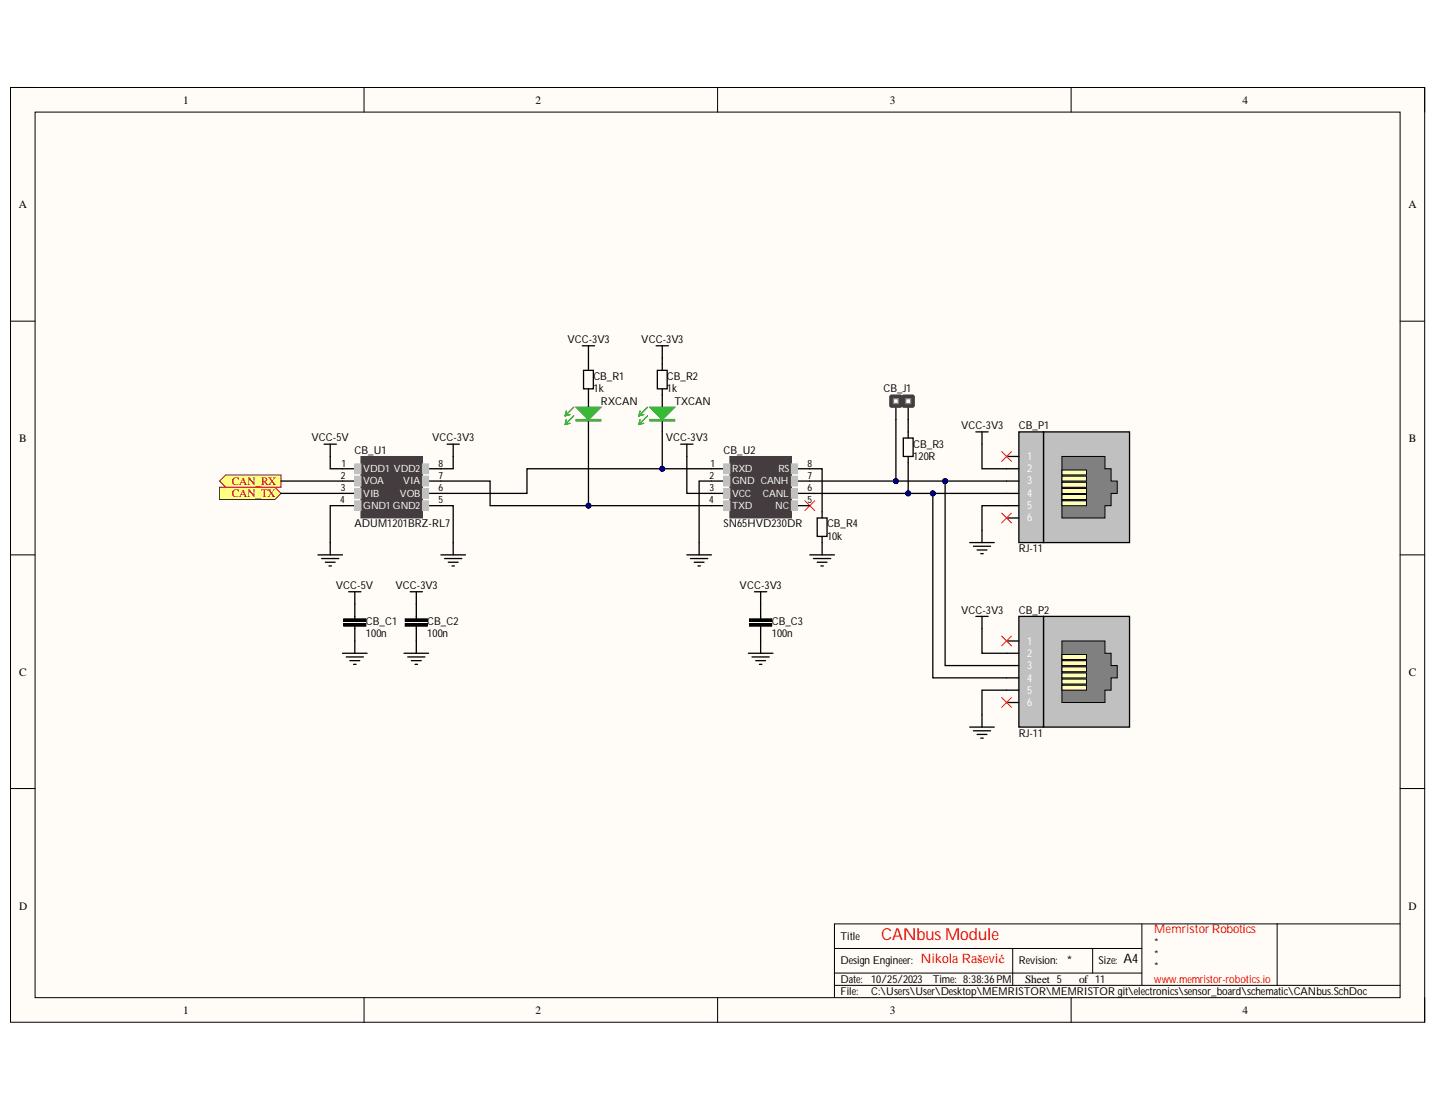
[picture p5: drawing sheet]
<svg xmlns="http://www.w3.org/2000/svg" width="279mm" height="216mm" viewBox="0 0 279 216" stroke-linecap="round" stroke-linejoin="round" font-family="sans-serif">
<defs><g id="words">
<text font-size="3.2" fill="#f00" x="171.3" y="182.6">CANbus Module</text>
<text font-size="2.5" fill="#f00" x="179" y="187.2">Nikola Rašević</text>
<g font-size="2.5">
<text x="207.4" y="187.5">*</text>
<text x="218.4" y="187.2">A4</text>
</g>
<text font-size="2.4" fill="#f00" x="224.4" y="181.3">Memristor Robotics</text>
<g font-size="2.2">
<text x="35.6" y="20.1">1</text>
<text x="104.1" y="20.1">2</text>
<text x="173" y="20.1">3</text>
<text x="241.6" y="20.1">4</text>
<text x="3.6" y="40.4">A</text>
<text x="273.8" y="40.4">A</text>
<text x="3.7" y="85.8">B</text>
<text x="273.9" y="85.8">B</text>
<text x="3.7" y="131.3">C</text>
<text x="273.9" y="131.3">C</text>
<text x="3.7" y="176.8">D</text>
<text x="273.8" y="176.8">D</text>
<text x="199.3" y="191">Sheet 5</text>
<text x="209.8" y="191">of 11</text>
<text x="35.6" y="197">1</text>
<text x="104.1" y="197">2</text>
<text x="173" y="197">3</text>
<text x="241.6" y="197">4</text>
</g>
<g font-size="2.2" fill="#800000">
<text x="45.1" y="94.2">CAN_RX</text>
<text x="45.1" y="96.7">CAN_TX</text>
</g>
<g font-size="2.1">
<text x="110.3" y="66.6">VCC-3V3</text>
<text x="124.7" y="66.6">VCC-3V3</text>
<text x="115.4" y="73.8">CB_R1</text>
<text x="115.4" y="76.2">1k</text>
<text x="129.7" y="73.8">CB_R2</text>
<text x="129.7" y="76.2">1k</text>
<text x="171.8" y="76.2">CB_J1</text>
<text x="116.8" y="78.7">RXCAN</text>
<text x="131.1" y="78.7">TXCAN</text>
<text x="186.9" y="83.4">VCC-3V3</text>
<text x="198.1" y="83.4">CB_P1</text>
<text x="60.6" y="85.8">VCC-5V</text>
<text x="68.9" y="88.2">CB_U1</text>
<text x="84" y="85.8">VCC-3V3</text>
<text x="129.4" y="85.8">VCC-3V3</text>
<text x="140.7" y="88.2">CB_U2</text>
<text x="177.6" y="87">CB_R3</text>
<text x="177.6" y="89.4">120R</text>
<text x="68.9" y="102.5">ADUM1201BRZ-RL7</text>
<text x="140.7" y="102.5">SN65HVD230DR</text>
<text x="160.8" y="102.5">CB_R4</text>
<text x="160.8" y="105">10k</text>
<text x="198.1" y="107.3">RJ-11</text>
<text x="65.3" y="114.5">VCC-5V</text>
<text x="76.9" y="114.5">VCC-3V3</text>
<text x="143.8" y="114.5">VCC-3V3</text>
<text x="186.9" y="119.2">VCC-3V3</text>
<text x="198.1" y="119.2">CB_P2</text>
<text x="71.1" y="121.4">CB_C1</text>
<text x="71.1" y="123.8">100n</text>
<text x="83.1" y="121.4">CB_C2</text>
<text x="83.1" y="123.8">100n</text>
<text x="150.1" y="121.4">CB_C3</text>
<text x="150.1" y="123.8">100n</text>
<text x="198.1" y="143.2">RJ-11</text>
<text x="163.4" y="182.6">Title</text>
<text x="224.4" y="183.8">*</text>
<text x="163.4" y="191">Date:</text>
<text x="163.4" y="187.4">Design Engineer:</text>
<text x="169.4" y="191">10/25/2023</text>
<text x="181.4" y="191">Time: 8:38:36PM</text>
<text x="198.1" y="187.4">Revision:</text>
<text x="213.6" y="187.4">Size:</text>
<text x="224.4" y="186.1">*</text>
<text x="224.4" y="188.6">*</text>
<text x="163.4" y="193.3">File:</text>
<text x="169.4" y="193.3">C:\Users\User\Desktop\MEMRISTOR\MEMRISTOR git\electronics\sensor_board\schematic\CANbus.SchDoc</text>
</g>
<g font-size="2.1" fill="#fff">
<text x="199.7" y="89.4">1</text>
<text x="199.7" y="91.8">2</text>
<text x="199.7" y="94.1">3</text>
<text x="199.7" y="96.6">4</text>
<text x="199.7" y="98.9">5</text>
<text x="199.7" y="101.3">6</text>
<text x="199.7" y="125.2">1</text>
<text x="199.7" y="127.6">2</text>
<text x="199.7" y="130">3</text>
<text x="199.7" y="132.4">4</text>
<text x="199.7" y="134.8">5</text>
<text x="199.7" y="137.2">6</text>
</g>
<text font-size="2.1" fill="#f00" x="224.4" y="191">www.memristor-robotics.io</text>
<g font-size="1.9">
<text x="66.2" y="93">2</text>
<text x="66.2" y="95.4">3</text>
<text x="66.4" y="90.7">1</text>
<text x="85.3" y="93">7</text>
<text x="85.3" y="95.4">6</text>
<text x="85.3" y="90.7">8</text>
<text x="138" y="93">2</text>
<text x="138" y="95.4">3</text>
<text x="138.1" y="90.7">1</text>
<text x="157" y="93">7</text>
<text x="157" y="95.4">6</text>
<text x="157" y="90.7">8</text>
<text x="66.2" y="97.8">4</text>
<text x="85.3" y="97.8">5</text>
<text x="137.9" y="97.8">4</text>
<text x="157" y="97.8">5</text>
</g>
<g font-size="1.9" fill="#fff">
<text x="70.6" y="91.7">VDD1 VDD2</text>
<text x="70.6" y="94.1">VOA</text>
<text x="78.4" y="94.1">VIA</text>
<text x="142.4" y="91.7">RXD</text>
<text x="142.4" y="94.1">GND CANH</text>
<text x="151.3" y="91.7">RS</text>
<text x="70.6" y="96.5">VIB</text>
<text x="70.6" y="98.9">GND1 GND2</text>
<text x="77.7" y="96.5">VOB</text>
<text x="142.4" y="96.5">VCC</text>
<text x="142.4" y="98.9">TXD</text>
<text x="148.3" y="96.5">CANL</text>
<text x="150.7" y="98.9">NC</text>
</g>
</g></defs>
<path d="M2 17h275v181.7h-275z" fill-rule="evenodd" fill="#fffcf8"/>
<path d="M2 17h275v181.7h-275z" fill="none" stroke="#000" stroke-width=".19"/>
<path d="M6.8 21.8h265.4v172.1h-265.4z" fill-rule="evenodd" fill="#fffcf8"/>
<g fill="none" stroke="#000" stroke-width=".19">
<path d="M2 17h4.8M70.8 17v4.8M139.5 17v4.8M208.3 17v4.8M272.2 17h4.8v4.8M6.8 21.8h265.4v172.1h-265.4zM2 62.4h4.8M272.2 62.4h4.8M2 107.8h4.8M272.2 107.8h4.8M2 153.2h4.8M272.2 153.2h4.8"/>
<path d="M222 179.5v12M248.3 179.5v12M272.2 179.5h-110v14.4M70.8 193.9v4.8M139.5 193.9v4.8M162.2 184.3h59.8M162.2 191.5h110M162.2 189.1h59.8M196.9 184.3v7.2M208.3 193.9v4.8M212.4 184.3v4.8M277 193.9v4.8"/>
</g>
<path d="M156.5 97.3l1.9 1.9M158.4 97.3l-1.9 1.9" fill="none" stroke="#f00" stroke-width=".19"/>
<path d="M114.4 76.8v2.3M114.4 81.5v2.4" fill="none" stroke="#000" stroke-width=".25"/>
<path d="M112 81.7h4.8" fill="none" stroke="#00bf00" stroke-width=".24"/>
<path d="M112 81.5h4.8v.3h-4.8z" fill="none" stroke="#00bf00" stroke-width=".25"/>
<path d="M112 79.1h4.8l-2.4 2.4z" fill="#00bf00"/>
<path d="M110.1 79.9l-.2 .9M111.5 79.1l-1.6 1.7M112 79.1h4.8l-2.4 2.4zM110.1 81.5l-.2 1M110.8 82.3l-.9 .2M110.8 80.6l-.9 .2M111.5 80.8l-1.6 1.7" fill="none" stroke="#00bf00" stroke-width=".25"/>
<path d="M133.5 107.8h4.8M134.3 108.5h3.3M135 109.3h1.9M135.7 110h.5M135.9 105.4v2.4" fill="none" stroke="#000" stroke-width=".25"/>
<path d="M202.9 83.9h16.7v21.5h-16.7z" fill-rule="evenodd" fill="#c0c0c0"/>
<path d="M202.9 83.9h16.7v21.5h-16.7z" fill="none" stroke="#000" stroke-width=".25"/>
<path d="M206.5 88.7h8.3v2.4h1.2v2.4h1.2v2.4h-1.2v2.4h-1.2v2.4h-8.3z" fill-rule="evenodd" fill="#808080"/>
<path d="M206.5 88.7h8.3v2.4h1.2v2.4h1.2v2.4h-1.2v2.4h-1.2v2.4h-8.3z" fill="none" stroke="#000" stroke-width=".19"/>
<path d="M198.1 83.9h4.8v21.5h-4.8z" fill-rule="evenodd" fill="#c0c0c0"/>
<path d="M195.7 88.7h2.4M195.7 91.1h2.4M195.7 93.5h2.4M195.7 95.9h2.4M195.7 98.3h2.4M198.1 83.9h4.8v21.5h-4.8zM195.7 100.7h2.4" fill="none" stroke="#000" stroke-width=".25"/>
<path d="M206.5 97.3h4.8v1h-4.8z" fill-rule="evenodd" fill="#ffffb0"/>
<path d="M206.5 97.3h4.8v1h-4.8z" fill="none" stroke="#000" stroke-width=".19"/>
<path d="M206.5 96.1h4.8v1h-4.8z" fill-rule="evenodd" fill="#ffffb0"/>
<path d="M206.5 96.1h4.8v1h-4.8z" fill="none" stroke="#000" stroke-width=".19"/>
<path d="M206.5 92.5h4.8v1h-4.8z" fill-rule="evenodd" fill="#ffffb0"/>
<path d="M206.5 92.5h4.8v1h-4.8z" fill="none" stroke="#000" stroke-width=".19"/>
<path d="M206.5 94.9h4.8v1h-4.8z" fill-rule="evenodd" fill="#ffffb0"/>
<path d="M206.5 94.9h4.8v1h-4.8z" fill="none" stroke="#000" stroke-width=".19"/>
<path d="M206.5 93.7h4.8v1h-4.8z" fill-rule="evenodd" fill="#ffffb0"/>
<path d="M206.5 93.7h4.8v1h-4.8z" fill="none" stroke="#000" stroke-width=".19"/>
<path d="M206.5 91.3h4.8v1h-4.8z" fill-rule="evenodd" fill="#ffffb0"/>
<path d="M206.5 91.3h4.8v1h-4.8z" fill="none" stroke="#000" stroke-width=".19"/>
<path d="M128.8 76.8v2.3M128.8 81.5v2.4M188.5 105.4h4.8M189.3 106.2h3.3M190 106.9h1.9M190.7 107.6h.5M190.9 103.1v2.3" fill="none" stroke="#000" stroke-width=".25"/>
<path d="M126.4 81.7h4.8" fill="none" stroke="#00bf00" stroke-width=".24"/>
<path d="M126.4 81.5h4.8v.3h-4.8z" fill="none" stroke="#00bf00" stroke-width=".25"/>
<path d="M126.4 79.1h4.8l-2.4 2.4z" fill="#00bf00"/>
<path d="M124.5 79.9l-.3 .9M125.9 79.1l-1.7 1.7M126.4 79.1h4.8l-2.4 2.4zM124.5 81.5l-.3 1M125.2 82.3l-1 .2M125.2 80.6l-1 .2M125.9 80.8l-1.7 1.7" fill="none" stroke="#00bf00" stroke-width=".25"/>
<path d="M113.5 72h1.9v3.6h-1.9zM114.4 70.8v1.2M114.4 75.6v1.2M127.8 72h1.9v3.6h-1.9zM128.8 70.8v1.2M128.8 75.6v1.2" fill="none" stroke="#000" stroke-width=".25"/>
<path d="M42.7 94.7h10.7l1.2 1.2-1.2 1.2h-10.7z" fill-rule="evenodd" fill="#ffff80"/>
<path d="M42.7 94.7h10.7l1.2 1.2-1.2 1.2h-10.7z" fill="none" stroke="#800000" stroke-width=".19"/>
<path d="M42.7 93.5l1.2-1.2h10.7v2.4h-10.7z" fill-rule="evenodd" fill="#ffff80"/>
<path d="M42.7 93.5l1.2-1.2h10.7v2.4h-10.7z" fill="none" stroke="#800000" stroke-width=".19"/>
<path d="M147.9 117.4v2.9M145.5 127h4.8M146.2 127.7h3.4M146.9 128.4h1.9M147.6 129.1h.5M147.9 121.7v5.3" fill="none" stroke="#000" stroke-width=".25"/>
<g fill="#000">
<path d="M145.7 121.2h4.3v.5h-4.3z" fill-rule="evenodd"/>
<path d="M145.7 120.3h4.3v.4h-4.3z" fill-rule="evenodd"/>
</g>
<path d="M145.7 121.2h4.3v.5h-4.3zM145.7 120.3h4.3v.4h-4.3z" fill="none" stroke="#000" stroke-width=".19"/>
<path d="M194.8 87.8l1.9 1.9M194.8 99.7l1.9 1.9M196.7 87.8l-1.9 1.9M196.7 99.7l-1.9 1.9" fill="none" stroke="#f00" stroke-width=".19"/>
<path d="M141.9 88.7h12v12h-12z" fill-rule="evenodd" fill="#443c3e"/>
<path d="M141.9 88.7h12v12h-12z" fill="none" stroke="#443c3e" stroke-width=".19"/>
<path d="M138.3 93.5h2.4M138.3 95.9h2.4M138.3 91.1h2.4M138.3 98.3h2.4M155.1 93.5h2.4M155.1 95.9h2.4M155.1 91.1h2.4M155.1 98.3h2.4" fill="none" stroke="#000" stroke-width=".25"/>
<path d="M140.7 90.1h1.2v2h-1.2z" fill-rule="evenodd" fill="#c0c0c0"/>
<path d="M140.7 90.1h1.2v2h-1.2z" fill="none" stroke="#c0c0c0" stroke-width=".19"/>
<path d="M140.7 97.3h1.2v1.9h-1.2z" fill-rule="evenodd" fill="#c0c0c0"/>
<path d="M140.7 97.3h1.2v1.9h-1.2z" fill="none" stroke="#c0c0c0" stroke-width=".19"/>
<path d="M140.7 94.9h1.2v1.9h-1.2z" fill-rule="evenodd" fill="#c0c0c0"/>
<path d="M140.7 94.9h1.2v1.9h-1.2z" fill="none" stroke="#c0c0c0" stroke-width=".19"/>
<path d="M140.7 92.5h1.2v1.9h-1.2z" fill-rule="evenodd" fill="#c0c0c0"/>
<path d="M140.7 92.5h1.2v1.9h-1.2z" fill="none" stroke="#c0c0c0" stroke-width=".19"/>
<path d="M153.9 90.1h1.2v2h-1.2z" fill-rule="evenodd" fill="#c0c0c0"/>
<path d="M153.9 90.1h1.2v2h-1.2z" fill="none" stroke="#c0c0c0" stroke-width=".19"/>
<path d="M153.9 92.5h1.2v1.9h-1.2z" fill-rule="evenodd" fill="#c0c0c0"/>
<path d="M153.9 92.5h1.2v1.9h-1.2z" fill="none" stroke="#c0c0c0" stroke-width=".19"/>
<path d="M153.9 94.9h1.2v1.9h-1.2z" fill-rule="evenodd" fill="#c0c0c0"/>
<path d="M153.9 94.9h1.2v1.9h-1.2z" fill="none" stroke="#c0c0c0" stroke-width=".19"/>
<path d="M153.9 97.3h1.2v1.9h-1.2z" fill-rule="evenodd" fill="#c0c0c0"/>
<path d="M153.9 97.3h1.2v1.9h-1.2z" fill="none" stroke="#c0c0c0" stroke-width=".19"/>
<path d="M159.8 99.5v1.2M157.5 107.8h4.7M158.2 108.5h3.3M158.9 100.7h1.9v3.5h-1.9zM158.9 109.3h1.9M159.6 110h.5M159.8 104.2v3.6" fill="none" stroke="#000" stroke-width=".25"/>
<path d="M202.9 119.8h16.7v21.5h-16.7z" fill-rule="evenodd" fill="#c0c0c0"/>
<path d="M202.9 119.8h16.7v21.5h-16.7z" fill="none" stroke="#000" stroke-width=".25"/>
<path d="M206.5 124.6h8.3v2.4h1.2v2.3h1.2v2.4h-1.2v2.4h-1.2v2.4h-8.3z" fill-rule="evenodd" fill="#808080"/>
<path d="M206.5 124.6h8.3v2.4h1.2v2.3h1.2v2.4h-1.2v2.4h-1.2v2.4h-8.3z" fill="none" stroke="#000" stroke-width=".19"/>
<path d="M198.1 119.8h4.8v21.5h-4.8z" fill-rule="evenodd" fill="#c0c0c0"/>
<path d="M198.1 119.8h4.8v21.5h-4.8zM195.7 124.6h2.4M195.7 127h2.4M195.7 129.3h2.4M195.7 131.7h2.4M195.7 134.1h2.4M195.7 136.5h2.4" fill="none" stroke="#000" stroke-width=".25"/>
<path d="M206.5 133.2h4.8v.9h-4.8z" fill-rule="evenodd" fill="#ffffb0"/>
<path d="M206.5 133.2h4.8v.9h-4.8z" fill="none" stroke="#000" stroke-width=".19"/>
<path d="M206.5 132h4.8v.9h-4.8z" fill-rule="evenodd" fill="#ffffb0"/>
<path d="M206.5 132h4.8v.9h-4.8z" fill="none" stroke="#000" stroke-width=".19"/>
<path d="M206.5 128.4h4.8v.9h-4.8z" fill-rule="evenodd" fill="#ffffb0"/>
<path d="M206.5 128.4h4.8v.9h-4.8z" fill="none" stroke="#000" stroke-width=".19"/>
<path d="M206.5 130.8h4.8v.9h-4.8z" fill-rule="evenodd" fill="#ffffb0"/>
<path d="M206.5 130.8h4.8v.9h-4.8z" fill="none" stroke="#000" stroke-width=".19"/>
<path d="M206.5 129.6h4.8v.9h-4.8z" fill-rule="evenodd" fill="#ffffb0"/>
<path d="M206.5 129.6h4.8v.9h-4.8z" fill="none" stroke="#000" stroke-width=".19"/>
<path d="M206.5 127.2h4.8v.9h-4.8z" fill-rule="evenodd" fill="#ffffb0"/>
<path d="M206.5 127.2h4.8v.9h-4.8z" fill="none" stroke="#000" stroke-width=".19"/>
<path d="M174.2 79.2v2.3M190.9 138.9v2.4M188.5 141.3h4.8M189.3 142h3.3M190 142.7h1.9M190.7 143.4h.5" fill="none" stroke="#000" stroke-width=".25"/>
<path d="M194.8 123.6l1.9 1.9M194.8 135.6l1.9 1.9M196.7 123.6l-1.9 1.9M196.7 135.6l-1.9 1.9" fill="none" stroke="#f00" stroke-width=".19"/>
<path d="M173 77l.2-.2h2l.2 .2v1.9l-.2 .3h-2l-.2-.3z" fill-rule="evenodd" fill="#443c3e"/>
<path d="M173 77l.2-.2h2l.2 .2v1.9l-.2 .3h-2l-.2-.3z" fill="none" stroke="#443c3e" stroke-width=".19"/>
<path d="M173.7 77.5h1v.9h-1z" fill-rule="evenodd" fill="#fff"/>
<path d="M173.7 77.5h1v.9h-1z" fill="none" stroke="#808080" stroke-width=".25"/>
<path d="M176.6 79.2v2.3" fill="none" stroke="#000" stroke-width=".25"/>
<path d="M175.4 77l.2-.2h1.9l.3 .2v1.9l-.3 .3h-1.9l-.2-.3z" fill-rule="evenodd" fill="#443c3e"/>
<path d="M175.4 77l.2-.2h1.9l.3 .2v1.9l-.3 .3h-1.9l-.2-.3z" fill="none" stroke="#443c3e" stroke-width=".19"/>
<path d="M176.1 77.5h1v.9h-1z" fill-rule="evenodd" fill="#fff"/>
<path d="M176.1 77.5h1v.9h-1z" fill="none" stroke="#808080" stroke-width=".25"/>
<path d="M175.6 85.1h1.9v3.6h-1.9zM176.6 83.9v1.2M176.6 88.7v1.2" fill="none" stroke="#000" stroke-width=".25"/>
<path d="M70.2 88.7h11.9v12h-11.9z" fill-rule="evenodd" fill="#443c3e"/>
<path d="M70.2 88.7h11.9v12h-11.9z" fill="none" stroke="#443c3e" stroke-width=".19"/>
<path d="M66.6 93.5h2.4M66.6 95.9h2.4M66.6 91.1h2.4M66.6 98.3h2.4M83.3 93.5h2.4M83.3 95.9h2.4M83.3 91.1h2.4M83.3 98.3h2.4" fill="none" stroke="#000" stroke-width=".25"/>
<path d="M69 90.1h1.2v2h-1.2z" fill-rule="evenodd" fill="#c0c0c0"/>
<path d="M69 90.1h1.2v2h-1.2z" fill="none" stroke="#c0c0c0" stroke-width=".19"/>
<path d="M69 97.3h1.2v1.9h-1.2z" fill-rule="evenodd" fill="#c0c0c0"/>
<path d="M69 97.3h1.2v1.9h-1.2z" fill="none" stroke="#c0c0c0" stroke-width=".19"/>
<path d="M69 94.9h1.2v1.9h-1.2z" fill-rule="evenodd" fill="#c0c0c0"/>
<path d="M69 94.9h1.2v1.9h-1.2z" fill="none" stroke="#c0c0c0" stroke-width=".19"/>
<path d="M69 92.5h1.2v1.9h-1.2z" fill-rule="evenodd" fill="#c0c0c0"/>
<path d="M69 92.5h1.2v1.9h-1.2z" fill="none" stroke="#c0c0c0" stroke-width=".19"/>
<path d="M82.1 90.1h1.2v2h-1.2z" fill-rule="evenodd" fill="#c0c0c0"/>
<path d="M82.1 90.1h1.2v2h-1.2z" fill="none" stroke="#c0c0c0" stroke-width=".19"/>
<path d="M82.1 92.5h1.2v1.9h-1.2z" fill-rule="evenodd" fill="#c0c0c0"/>
<path d="M82.1 92.5h1.2v1.9h-1.2z" fill="none" stroke="#c0c0c0" stroke-width=".19"/>
<path d="M82.1 94.9h1.2v1.9h-1.2z" fill-rule="evenodd" fill="#c0c0c0"/>
<path d="M82.1 94.9h1.2v1.9h-1.2z" fill="none" stroke="#c0c0c0" stroke-width=".19"/>
<path d="M82.1 97.3h1.2v1.9h-1.2z" fill-rule="evenodd" fill="#c0c0c0"/>
<path d="M82.1 97.3h1.2v1.9h-1.2z" fill="none" stroke="#c0c0c0" stroke-width=".19"/>
<g fill="none" stroke="#000" stroke-width=".25">
<path d="M113.2 67.2h2.4M114.4 67.2v3.6M127.6 67.2h2.4M128.8 67.2v3.6M63 86.3h2.4M64.2 86.3v2.4M86.9 86.3h2.4M88.1 86.3v2.4M114.4 83.9v14.4M132.3 86.3h2.4M133.5 86.3v9.6h4.8M138.3 93.5h-2.4v11.9"/>
<path d="M189.7 83.9h2.4M190.9 83.9v7.2h4.8M195.7 98.3h-4.8v4.8M61.8 107.8h4.8M62.5 108.5h3.4M63.3 109.3h1.9M64 110h.4M64.2 105.4v2.4M67.8 115h2.4M69 115v5.3M79.7 115h2.4M80.9 115v5.3"/>
<path d="M85.7 107.8h4.8M86.4 108.5h3.4M87.2 109.3h1.9M87.9 110h.5M88.1 105.4v2.4M146.7 115h2.4M147.9 115v2.4M189.7 119.8h2.4M190.9 119.8v2.4M66.6 127h4.8M67.3 127.7h3.4M68 128.4h1.9"/>
<path d="M68.7 129.1h.5M69 121.7v5.3M78.6 127h4.7M79.3 127.7h3.3M80 128.4h1.9M80.7 129.1h.5M80.9 121.7v5.3"/>
</g>
<g fill="#000">
<path d="M66.8 121.2h4.3v.5h-4.3z" fill-rule="evenodd"/>
<path d="M66.8 120.3h4.3v.4h-4.3z" fill-rule="evenodd"/>
<path d="M78.8 121.2h4.3v.5h-4.3z" fill-rule="evenodd"/>
<path d="M78.8 120.3h4.3v.4h-4.3z" fill-rule="evenodd"/>
</g>
<path d="M66.8 121.2h4.3v.5h-4.3zM66.8 120.3h4.3v.4h-4.3zM78.8 121.2h4.3v.5h-4.3zM78.8 120.3h4.3v.4h-4.3z" fill="none" stroke="#000" stroke-width=".19"/>
<circle cx="114.4" cy="98.3" r=".48" fill="#000080"/>
<circle cx="114.4" cy="98.3" r=".48" fill="none" stroke="#000080" stroke-width=".19"/>
<path d="M128.8 83.9v7.2" fill="none" stroke="#000" stroke-width=".25"/>
<circle cx="128.8" cy="91.1" r=".48" fill="#000080"/>
<circle cx="128.8" cy="91.1" r=".48" fill="none" stroke="#000080" stroke-width=".19"/>
<path d="M157.5 91.1h2.3v8.4M157.5 95.9h23.9M190.9 122.2v4.8h4.8M195.7 134.1h-4.8v4.8" fill="none" stroke="#000" stroke-width=".25"/>
<circle cx="176.6" cy="95.9" r=".48" fill="#000080"/>
<circle cx="176.6" cy="95.9" r=".48" fill="none" stroke="#000080" stroke-width=".19"/>
<circle cx="181.4" cy="95.9" r=".48" fill="#000080"/>
<circle cx="181.4" cy="95.9" r=".48" fill="none" stroke="#000080" stroke-width=".19"/>
<path d="M195.7 95.9h-14.3v35.8h14.3" fill="none" stroke="#000" stroke-width=".25"/>
<circle cx="181.4" cy="95.9" r=".48" fill="#000080"/>
<circle cx="181.4" cy="95.9" r=".48" fill="none" stroke="#000080" stroke-width=".19"/>
<path d="M183.8 93.5v35.8h11.9" fill="none" stroke="#000" stroke-width=".25"/>
<circle cx="183.8" cy="93.5" r=".48" fill="#000080"/>
<circle cx="183.8" cy="93.5" r=".48" fill="none" stroke="#000080" stroke-width=".19"/>
<path d="M176.6 89.9v6" fill="none" stroke="#000" stroke-width=".25"/>
<circle cx="176.6" cy="95.9" r=".48" fill="#000080"/>
<circle cx="176.6" cy="95.9" r=".48" fill="none" stroke="#000080" stroke-width=".19"/>
<path d="M54.6 95.9h12M54.6 93.5h12M64.2 88.7v2.4h2.4M66.6 98.3h-2.4v7.1M85.7 98.3h2.4v7.1M85.7 93.5h9.6v4.8h43M88.1 88.7v2.4h-2.4M176.6 81.5v2.4" fill="none" stroke="#000" stroke-width=".25"/>
<circle cx="114.4" cy="98.3" r=".48" fill="#000080"/>
<circle cx="114.4" cy="98.3" r=".48" fill="none" stroke="#000080" stroke-width=".19"/>
<path d="M138.3 91.1h-35.8v4.8h-16.8" fill="none" stroke="#000" stroke-width=".25"/>
<circle cx="128.8" cy="91.1" r=".48" fill="#000080"/>
<circle cx="128.8" cy="91.1" r=".48" fill="none" stroke="#000080" stroke-width=".19"/>
<path d="M157.5 93.5h38.2" fill="none" stroke="#000" stroke-width=".25"/>
<circle cx="183.8" cy="93.5" r=".48" fill="#000080"/>
<circle cx="183.8" cy="93.5" r=".48" fill="none" stroke="#000080" stroke-width=".19"/>
<circle cx="174.2" cy="93.5" r=".48" fill="#000080"/>
<circle cx="174.2" cy="93.5" r=".48" fill="none" stroke="#000080" stroke-width=".19"/>
<path d="M174.2 81.5v12" fill="none" stroke="#000" stroke-width=".25"/>
<circle cx="174.2" cy="93.5" r=".48" fill="#000080"/>
<circle cx="174.2" cy="93.5" r=".48" fill="none" stroke="#000080" stroke-width=".19"/>
<use href="#words"/>
</svg>
